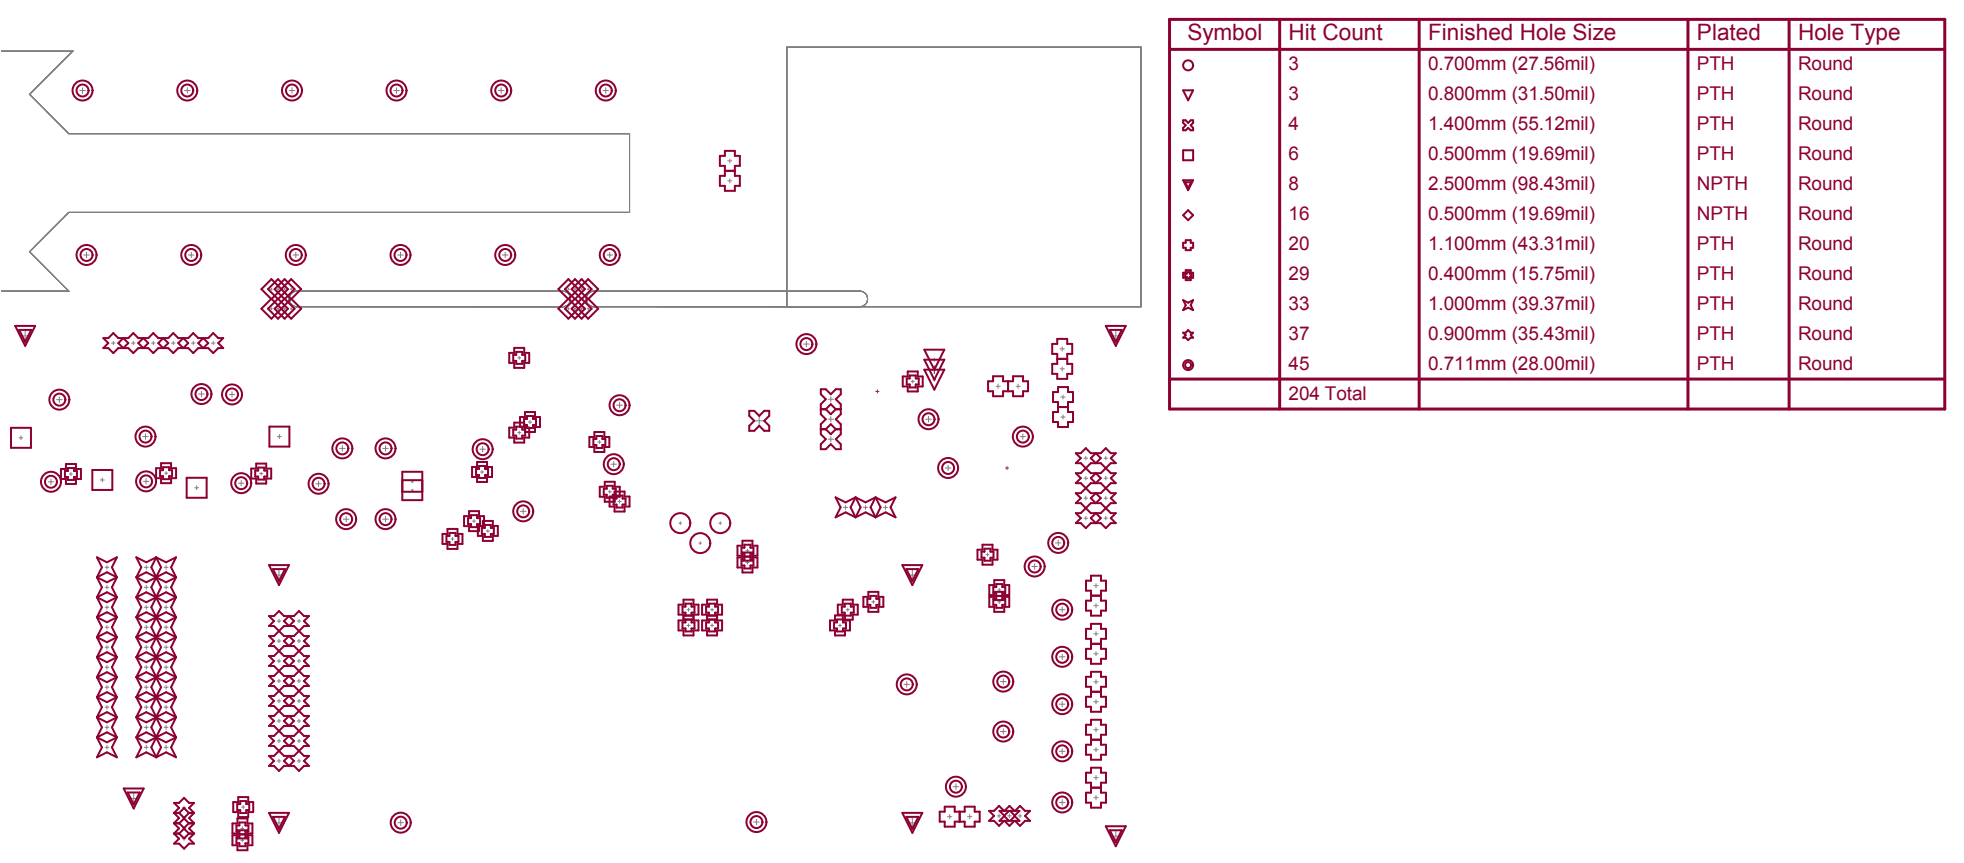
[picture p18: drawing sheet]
<svg xmlns="http://www.w3.org/2000/svg" width="831mm" height="365mm" viewBox="0 0 831 365" stroke-linecap="round" stroke-linejoin="round" font-family="sans-serif">
<defs><g id="words">
<g font-size="9.6" fill="#8d0034">
<text x="502.6" y="17.1">Symbol</text>
<text x="545.3" y="17.1">Hit Count</text>
<text x="604.4" y="17.1">Finished Hole Size</text>
<text x="718.1" y="17.1">Plated</text>
<text x="760.9" y="17.1">Hole Type</text>
</g>
<g font-size="8" fill="#8d0034">
<text x="545.3" y="29.8">3</text>
<text x="604.4" y="29.8">0.700mm (27.56mil)</text>
<text x="718.1" y="29.8">PTH</text>
<text x="760.9" y="29.8">Round</text>
<text x="545.3" y="42.4">3</text>
<text x="604.4" y="42.4">0.800mm (31.50mil)</text>
<text x="718.1" y="42.4">PTH</text>
<text x="760.9" y="42.4">Round</text>
<text x="545.3" y="55.1">4</text>
<text x="604.4" y="55.1">1.400mm (55.12mil)</text>
<text x="718.1" y="55.1">PTH</text>
<text x="760.9" y="55.1">Round</text>
<text x="545.3" y="67.8">6</text>
<text x="604.4" y="67.8">0.500mm (19.69mil)</text>
<text x="718.1" y="67.8">PTH</text>
<text x="760.9" y="67.8">Round</text>
<text x="545.3" y="80.5">8</text>
<text x="604.4" y="80.5">2.500mm (98.43mil)</text>
<text x="718.1" y="80.5">NPTH</text>
<text x="760.9" y="80.5">Round</text>
<text x="545.3" y="93.2">16</text>
<text x="604.4" y="93.2">0.500mm (19.69mil)</text>
<text x="718.1" y="93.2">NPTH</text>
<text x="760.9" y="93.2">Round</text>
<text x="545.3" y="105.8">20</text>
<text x="604.4" y="105.8">1.100mm (43.31mil)</text>
<text x="718.1" y="105.8">PTH</text>
<text x="760.9" y="105.8">Round</text>
<text x="545.3" y="118.5">29</text>
<text x="604.4" y="118.5">0.400mm (15.75mil)</text>
<text x="718.1" y="118.5">PTH</text>
<text x="760.9" y="118.5">Round</text>
<text x="545.3" y="131.2">33</text>
<text x="604.4" y="131.2">1.000mm (39.37mil)</text>
<text x="718.1" y="131.2">PTH</text>
<text x="760.9" y="131.2">Round</text>
<text x="545.3" y="143.9">37</text>
<text x="604.4" y="143.9">0.900mm (35.43mil)</text>
<text x="718.1" y="143.9">PTH</text>
<text x="760.9" y="143.9">Round</text>
<text x="545.3" y="156.6">45</text>
<text x="604.4" y="156.6">0.711mm (28.00mil)</text>
<text x="718.1" y="156.6">PTH</text>
<text x="760.9" y="156.6">Round</text>
<text x="545.3" y="169.3">204 Total</text>
</g>
</g></defs>
<g fill="none" stroke="#808080" stroke-width=".42">
<path d="M333 20h149.8v109.8h-149.8zM.4 21.6h30.4l-18.3 18.3 16.6 16.7h237.3v33.3h-237.3l-16.6 16.6 16.6 16.7h-28.7M33.7 38.3h2.4M34.9 37.1v2.4M78.1 38.3h2.3M79.2 37.1v2.4M122.4 38.3h2.3M123.6 37.1v2.4M166.6 38.3h2.4M167.8 37.1v2.4M210.9 38.3h2.4M212.1 37.1v2.4"/>
<path d="M255.2 38.3h2.3M256.3 37.1v2.4M307.9 76.5h1.8M307.9 68.1h1.8M308.9 67.2v1.8M308.9 75.7v1.7M35.4 107.9h2.4M36.6 106.7v2.4M79.8 107.9h2.3M80.9 106.7v2.4M124 107.9h2.4M125.2 106.7v2.4"/>
<path d="M168.3 107.9h2.4M169.5 106.7v2.4M212.6 107.9h2.4M213.8 106.7v2.4M256.9 107.9h2.3M258 106.7v2.4M114.4 122.3h.9M114.4 130.6h.9M114.9 121.9v.9M114.9 130.2v.8M117.2 122.3h.9M117.2 130.6h.9"/>
<path d="M117.6 121.9v.9M117.6 130.2v.8M120 122.3h.9M120 130.6h.9M120.4 121.9v.9M120.4 130.2v.8M122.8 122.3h.9M122.8 130.6h.9M123.2 121.9v.9M123.2 130.2v.8M123.3 124.1l2.4-1 112.4 .1a3.3 3.3 0 0 1 3.3 2.9 3.3 3.3 0 0 1-2.5 3.6l-113.2 .1a3.3 3.3 0 0 1-3.1-2.1 3.3 3.3 0 0 1 .7-3.6zM240.2 122.3h.8"/>
<path d="M240.2 130.6h.8M240.5 121.9v.9M240.5 130.2v.8M242.9 122.3h.8M242.9 130.6h.8M243.3 121.9v.9M243.3 130.2v.8M245.7 122.3h.8M245.7 130.6h.8M246.1 121.9v.9M246.1 130.2v.8M248.5 122.3h.8"/>
<path d="M248.5 130.6h.8M248.9 121.9v.9M248.9 130.2v.8M249 124.1l2.4-1 112.4 .1a3.3 3.3 0 0 1 3.4 3.3 3.3 3.3 0 0 1-3.4 3.4l-112.4-.1a3.3 3.3 0 0 1-3.1-2.1 3.3 3.3 0 0 1 .7-3.6zM8.5 142.1h4.3M10.7 140v4.2M47.2 145.2h1.5M48 144.4v1.4M55.7 145.2h1.5M56.4 144.4v1.4M64.1 145.2h1.5M64.9 144.4v1.4"/>
<path d="M72.6 145.2h1.5M73.3 144.4v1.4M81 145.2h1.5M81.8 144.4v1.4M89.5 145.2h1.5M90.2 144.4v1.4M219.1 151.4h1.3M219.7 150.7v1.4M340.1 145.6h2.3M341.3 144.4v2.4M394.7 156.4h1.4M394.7 152.2h1.4"/>
<path d="M395.4 151.5v1.4M395.4 155.7v1.4M395.4 160v1.3M448.6 156.1h1.9M448.6 147.6h1.9M449.5 146.8v1.7M449.5 155.2v1.8M470.1 142.1h4.1M472.2 140v4.2M23.9 169.1h2.4M25.1 167.9v2.4M84.1 166.7h2.3"/>
<path d="M85.3 165.5v2.4M97 166.9h2.4M98.2 165.7v2.4M223.6 178.6h1.4M224.3 177.9v1.3M261 171.5h2.4M262.2 170.3v2.3M319 178h4.7M321.3 175.8v4.6M350.5 177.4h2.3M350.5 168.9h2.3M351.6 167.8v2.3"/>
<path d="M351.6 176.3v2.3M385.6 161.4h1.3M386.3 160.8v1.3M391.8 177.4h2.3M392.9 176.2v2.4M394.7 160.6h1.4M421.5 163.4h1.8M422.4 162.5v1.9M430 163.4h1.8M430.8 162.5v1.9M448.9 168h1.9M448.9 176.4h1.9"/>
<path d="M449.9 167.1v1.7M449.9 175.5v1.8M8 185.2h1.6M8.9 184.4v1.7M30 199.9v1.3M60.4 184.7h2.4M61.6 183.5v2.4M70.3 199.5v1.4M110.5 199.7v1.3M117.4 184.7h1.6M118.2 183.9v1.7M143.7 189.7h2.4"/>
<path d="M144.9 188.5v2.4M162 189.7h2.3M163.1 188.5v2.4M203.1 190.1h2.3M203.3 199.7h1.4M204 199v1.4M204.3 188.9v2.3M219.1 183h1.3M219.7 182.4v1.3M253 187h1.3M253.6 186.3v1.4M258.5 196.4h2.4"/>
<path d="M259.7 195.2v2.4M350.5 185.8h2.3M351.6 184.7v2.3M400 198h2.4M401.2 196.8v2.4M431.7 184.7h2.3M432.9 183.5v2.4M458.7 193.9h1.6M459.5 193.1v1.5M467.2 193.9h1.5M468 193.1v1.5M20.4 203.8h2.4"/>
<path d="M21.6 202.6v2.4M29.3 200.5h1.3M42.5 203.1h1.6M43.3 202.2v1.6M60.6 203.7h2.4M61.8 202.5v2.3M69.6 200.2h1.4M82.4 206.4h1.7M83.2 205.5v1.7M100.9 204.4h2.4M102.1 203.2v2.4M109.9 200.4h1.3"/>
<path d="M133.6 204.7h2.4M134.8 203.5v2.4M145.3 219.6h2.4M146.5 218.5v2.3M162 219.6h2.3M163.1 218.5v2.3M174.1 203.8h.8M174.1 207.4h.8M174.5 203.4v.9M174.5 207v.8M200.6 219.8v1.4M220.2 216.3h2.4"/>
<path d="M221.4 215.2v2.3M257.4 208.1h1.3M258 207.4v1.3M261.6 212.2h1.3M262.2 211.5v1.4M357 214.7h1.7M357.8 213.9v1.6M365.5 214.7h1.6M366.3 213.9v1.6M373.9 214.7h1.7M374.8 213.9v1.6M458.7 202.3h1.6"/>
<path d="M458.7 210.8h1.6M458.7 219.2h1.6M459.5 201.5v1.6M459.5 210v1.5M459.5 218.5v1.5M467.2 202.3h1.5M467.2 210.8h1.5M467.2 219.2h1.5M468 201.5v1.6M468 210v1.5M468 218.5v1.5M45.2 239.3v1.6"/>
<path d="M61.9 239.3v1.6M70.3 239.3v1.6M190.8 228h1.4M191.5 227.3v1.4M199.9 220.5h1.4M205.8 224.6h1.3M206.5 224v1.3M287.3 221.3h1.2M287.9 220.7v1.2M295.8 229.8h1.1M296.4 229.2v1.2M304.2 221.3h1.2"/>
<path d="M304.8 220.7v1.2M315.6 238h1.4M315.6 233h1.4M316.3 232.3v1.4M316.3 237.3v1.4M417.2 234.7h1.4M417.9 234v1.3M436.7 239.7h2.3M437.9 238.5v2.4M446.6 229.7h2.4M447.8 228.5v2.4M44.5 248.5h1.6"/>
<path d="M44.5 240h1.6M44.5 256.9h1.6M45.2 247.7v1.6M45.2 256.2v1.6M61.1 248.5h1.7M61.1 240h1.7M61.1 256.9h1.7M61.9 247.7v1.6M61.9 256.2v1.6M69.4 248.5h1.7M69.4 240h1.7M69.4 256.9h1.7"/>
<path d="M70.3 247.7v1.6M70.3 256.2v1.6M116 243.3h4.2M118.1 241.2v4.2M290.7 257.9h1.3M291.4 257.3v1.3M300.7 257.9h1.3M301.3 257.3v1.3M358.1 257.9h1.3M358.8 257.3v1.3M368.9 254.6h1.4M369.6 254v1.3"/>
<path d="M384.1 243.3h4.1M386.1 241.2v4.2M422.2 249.7h1.4M422.2 254.6h1.4M422.9 249v1.3M422.9 254v1.3M448.3 257.9h2.4M449.5 256.8v2.3M462.9 256.2h1.8M462.9 247.8h1.8M463.8 246.9v1.8M463.8 255.4v1.8"/>
<path d="M44.5 265.4h1.6M44.5 273.8h1.6M45.2 264.6v1.6M45.2 273.1v1.6M61.1 265.4h1.7M61.1 273.8h1.7M61.9 264.6v1.6M61.9 273.1v1.6M69.4 265.4h1.7M69.4 273.8h1.7M70.3 264.6v1.6M70.3 273.1v1.6"/>
<path d="M117.3 262.8h1.5M117.3 279.7h1.5M117.3 271.2h1.5M118.1 262v1.5M118.1 270.5v1.5M118.1 278.9v1.5M125.8 262.8h1.5M125.8 279.7h1.5M125.8 271.2h1.5M126.5 262v1.5M126.5 270.5v1.5M126.5 278.9v1.5"/>
<path d="M290.7 264.6h1.3M291.4 263.9v1.4M300.7 264.6h1.3M301.3 263.9v1.4M354.8 264.6h1.3M355.5 263.9v1.4M448.3 277.9h2.4M449.5 276.7v2.4M462.9 276.6h1.8M462.9 268.2h1.8M463.8 267.2v1.8M463.8 275.7v1.8"/>
<path d="M44.5 299.2h1.6M44.5 290.7h1.6M44.5 282.3h1.6M45.2 281.5v1.6M45.2 290v1.6M45.2 298.4v1.6M61.1 299.2h1.7M61.1 290.7h1.7M61.1 282.3h1.7M61.9 281.5v1.6M61.9 290v1.6M61.9 298.4v1.6"/>
<path d="M69.4 299.2h1.7M69.4 290.7h1.7M69.4 282.3h1.7M70.3 281.5v1.6M70.3 290v1.6M70.3 298.4v1.6M117.3 296.6h1.5M117.3 288.1h1.5M118.1 287.4v1.5M118.1 295.8v1.5M125.8 296.6h1.5M125.8 288.1h1.5"/>
<path d="M126.5 287.4v1.5M126.5 295.8v1.5M382.5 289.6h2.4M383.7 288.4v2.3M423.4 288.4h2.4M424.6 287.2v2.4M448.3 297.9h2.4M449.5 296.7v2.4M462.9 296.9h1.8M462.9 288.5h1.8M463.8 287.5v1.9M463.8 296v1.8"/>
<path d="M44.5 316.2h1.6M44.5 307.7h1.6M45.2 306.9v1.7M45.2 315.3v1.7M61.1 316.2h1.7M61.1 307.7h1.7M61.9 306.9v1.7M61.9 315.3v1.7M69.4 316.2h1.7M69.4 307.7h1.7M70.3 306.9v1.7M70.3 315.3v1.7"/>
<path d="M117.3 313.5h1.5M117.3 305h1.5M118.1 304.3v1.5M118.1 312.7v1.5M125.8 313.5h1.5M125.8 305h1.5M126.5 304.3v1.5M126.5 312.7v1.5M423.4 309.5h2.4M424.6 308.3v2.4M448.3 317.9h2.4M449.5 316.7v2.4"/>
<path d="M462.9 317.2h1.8M462.9 308.7h1.8M463.8 307.8v1.9M463.8 316.3v1.8M54.6 337.8h4.1M56.6 335.7v4.2M117.3 321.9h1.5M118.1 321.2v1.5M125.8 321.9h1.5M126.5 321.2v1.5M403.3 332.8h2.4M404.5 331.7v2.3"/>
<path d="M448.3 339.5h2.4M449.5 338.3v2.4M462.9 337.5h1.8M462.9 329h1.8M463.8 328.1v1.9M463.8 336.6v1.8M77.1 350.5h1.6M77.1 341.8h1.6M77.1 346.1h1.6M77.1 354.8h1.6M77.9 341v1.6M77.9 345.4v1.5"/>
<path d="M77.9 349.8v1.5M77.9 354.1v1.5M101.9 355.5h1.3M101.9 350.5h1.3M102.3 341.5h1.2M102.6 349.8v1.4M102.6 354.8v1.4M102.9 340.8v1.3M116 348.1h4.2M118.1 346v4.3M168.4 348.1h2.4M169.6 346.9v2.3"/>
<path d="M318.9 347.8h2.4M320.1 346.6v2.4M384.1 348.1h4.1M386.1 346v4.3M401 345.5h1.8M401.9 344.6v1.8M409.4 345.5h1.9M410.4 344.6v1.8M422 345.2h1.6M422.8 344.4v1.5M426.4 345.2h1.6M427.2 344.4v1.5"/>
<path d="M430.9 345.2h1.5M431.7 344.4v1.5M470.1 353.8h4.1M472.2 351.7v4.2"/>
</g>
<path d="M393.8 156.4h3.3M395.4 154.8v3.3" fill="none" stroke="#008000" stroke-width=".42"/>
<path d="M370.6 165.6h1.4M371.3 164.9v1.4M425.5 198h1.4M426.2 197.4v1.3" fill="none" stroke="#800080" stroke-width=".42"/>
<g fill="none" stroke="#8d0034" stroke-width=".85">
<path d="M500.7 38.2h4.2l-2.1 4.2zM500.7 50.9h1.1l1 1.1 1.1-1.1h1v1.1l-1 1 1 1.1v1h-1l-1.1-1-1 1h-1.1v-1l1.1-1.1-1.1-1zM304.6 65.9h2.2v-2.1h4.2v2.1h2.1v4.3h-2.1v4.2h2.1v4.2h-2.1v2.1h-4.2v-2.1h-2.2v-4.2h2.2v-4.2h-2.2zM306.8 72.3h4.2M500.7 63.6h4.2v4.2h-4.2zM500.7 76.3h4.2l-2.1 4.2zM501.5 77.1h2.6l-1.3 2.5zM500.7 91.1l2.1-2.2 2.1 2.2-2.1 2.1zM500.7 102.7h1.1v-1.1h2.1v1.1h1v2.1h-1v1h-2.1v-1h-1.1zM500.7 115.4h1.1v-1.1h2.1v1.1h1v2.1h-1v1h-2.1v-1h-1.1zM501.5 115.8h.7v-.7h1.3v.7h.6v1.3h-.6v.6h-1.3v-.6h-.7zM6.4 137.9h8.5l-4.2 8.4z"/>
<path d="M8.1 139.6h5.1l-2.5 5.1zM110.6 122.3l4.3-4.2 4.2 4.2-4.2 4.3zM110.6 130.6l4.3-4.2 4.2 4.2-4.2 4.2zM113.4 130.6l4.2-4.2 4.3 4.2-4.3 4.2zM113.4 122.3l4.2-4.2 4.3 4.2-4.3 4.3zM116.2 130.6l4.2-4.2 4.3 4.2-4.3 4.2zM116.2 122.3l4.2-4.2 4.3 4.2-4.3 4.3zM119 130.6l4.2-4.2 4.3 4.2-4.3 4.2zM119 122.3l4.2-4.2 4.3 4.2-4.3 4.3zM236.3 122.3l4.2-4.2 4.3 4.2-4.3 4.3zM239.1 130.6l4.2-4.2 4.3 4.2-4.3 4.2zM239.1 122.3l4.2-4.2 4.3 4.2-4.3 4.3z"/>
<path d="M241.9 130.6l4.2-4.2 4.2 4.2-4.2 4.2zM241.9 122.3l4.2-4.2 4.2 4.2-4.2 4.3zM244.7 130.6l4.2-4.2 4.2 4.2-4.2 4.2-8.4-8.4-4.2 4.2 4.2 4.2 4.3-4.2M244.7 122.3l4.2-4.2 4.2 4.2-4.2 4.3zM468 137.9h8.4l-4.2 8.4zM469.7 139.6h5l-2.5 5.1zM500.7 127l2.1 1.1 2.1-1.1-1 2.1 1 2.1-2.1-1-2.1 1 1.1-2.1zM43.7 143h2.1l2.2-2.1 2.1 2.1h4.2l2.1-2.1 2.1 2.1h4.3l2.1-2.1 2.1 2.1h4.2l2.1-2.1 2.1 2.1h4.3l2.1-2.1 2.1 2.1h4.2l2.1-2.1 2.2 2.1h2.1l-2.1 2.2 2.1 2.1h-2.1l-2.2 2.1-2.1-2.1h-4.2l-2.1 2.1-2.1-2.1h-4.3l-2.1 2.1-2.1-2.1h-4.2l-2.1 2.1-2.1-2.1h-4.3l-2.1 2.1-2.1-2.1h-4.2l-2.1 2.1-2.2-2.1h-2.1l2.1-2.1zM50.1 145.2l2.1-2.2 2.1 2.2-2.1 2.1zM58.5 145.2l2.1-2.2 2.2 2.2-2.2 2.1zM67 145.2l2.1-2.2 2.1 2.2-2.1 2.1zM75.4 145.2l2.2-2.2 2.1 2.2-2.1 2.1z"/>
<path d="M83.9 145.2l2.1-2.2 2.1 2.2-2.1 2.1zM215.5 149.3h2.1v-2.1h4.2v2.1h2.2v4.2h-2.2v2.1h-4.2v-2.1h-2.1zM217.2 150.1h1.3v-1.2h2.5v1.2h1.3v2.6h-1.3v1.3h-2.5v-1.3h-1.3zM382 159.3h2.1v-2.1h4.3v2.1h2.1v4.2h-2.1v2.1h-4.3v-2.1h-2.1zM391.2 152.2h8.4l-4.2 8.4zM391.2 156.4h8.4l-4.2 8.5zM391.2 147.9h8.4l-4.2 8.5zM445.3 145.5h2.1v-2.1h4.2v2.1h2.2v4.2h-2.2v4.3h2.2v4.2h-2.2v2.1h-4.2v-2.1h-2.1v-4.2h2.1v-4.3h-2.1zM447.4 151.8h4.2M500.7 140.8h1.1l1-1.1 1.1 1.1h1l-1 1 1 1.1h-1l-1.1 1-1-1h-1.1l1.1-1.1zM220.1 176.4h2.1v-2.1h4.2v2.1h2.1v4.3h-2.1v2.1h-4.2v-2.1h-2.1zM221.8 177.3h1.2v-1.3h2.6v1.3h1.2v2.5h-1.2v1.3h-2.6v-1.3h-1.2z"/>
<path d="M317.1 173.8h2.1l2.1 2.1 2.1-2.1h2.1v2.1l-2.1 2.1 2.1 2.2v2.1h-2.1l-2.1-2.1-2.1 2.1h-2.1v-2.1l2.1-2.2-2.1-2.1zM347.4 164.7h2.1l2.1 2.1 2.1-2.1h2.1v2.1l-2.1 2.1 2.1 2.1v4.3l-2.1 2.1 2.1 2.1v4.2l-2.1 2.1 2.1 2.1v2.2h-2.1l-2.1-2.2-2.1 2.2h-2.1v-2.2l2.1-2.1-2.1-2.1v-4.2l2.1-2.1-2.1-2.1v-4.3l2.1-2.1-2.1-2.1zM347.4 173.1h2.1M349.5 173.1l2.1 2.2 2.1-2.2M349.5 173.1l2.1-2.1 2.1 2.1M353.7 173.1h2.1M383.7 160.1h1.3v-1.2h2.5v1.2h1.3v2.6h-1.3v1.2h-2.5v-1.2h-1.3zM418.1 161.3h2.2v-2.1h4.2v2.1h4.2v-2.1h4.2v2.1h2.2v4.2h-2.2v2.1h-4.2v-2.1h-4.2v2.1h-4.2v-2.1h-2.2zM426.6 161.3v4.2M445.6 165.9h2.1v-2.1h4.3v2.1h2.1v4.2h-2.1v4.2h2.1v4.3h-2.1v2.1h-4.3v-2.1h-2.1v-4.3h2.1v-4.2h-2.1zM447.7 172.2h4.3M4.7 181h8.4v8.5h-8.4z"/>
<path d="M25.8 198.4h2.1v-2.1h4.2v2.1h2.2v4.2h-2.2v2.2h-4.2v-2.2h-2.1zM27.5 199.3h1.3v-1.3h2.5v1.3h1.3v2.5h-1.3v1.3h-2.5v-1.3h-1.3zM39.1 198.8h8.4v8.5h-8.4zM66.1 198.1h2.1v-2.1h4.2v2.1h2.1v4.2h-2.1v2.1h-4.2v-2.1h-2.1zM67.7 198.9h1.3v-1.2h2.6v1.2h1.2v2.6h-1.2v1.2h-2.6v-1.2h-1.3zM106.3 198.3h2.1v-2.2h4.3v2.2h2.1v4.2h-2.1v2.1h-4.3v-2.1h-2.1zM108 199.1h1.3v-1.3h2.5v1.3h1.3v2.5h-1.3v1.3h-2.5v-1.3h-1.3zM114 180.5h8.5v8.5h-8.5zM170.3 199.6h8.4v12h-8.4zM199.8 197.6h2.1v-2.1h4.2v2.1h2.1v4.2h-2.1v2.1h-4.2v-2.1h-2.1zM201.5 198.4h1.2v-1.2h2.6v1.2h1.2v2.6h-1.2v1.2h-2.6v-1.2h-1.2zM215.5 180.9h2.1v-2.1h4.2v2.1h2.2v4.2h-2.2v2.2h-4.2v-2.2h-2.1z"/>
<path d="M217.2 181.8h1.3v-1.3h2.5v1.3h1.3v2.5h-1.3v1.3h-2.5v-1.3h-1.3zM249.4 184.9h2.1v-2.1h4.3v2.1h2.1v4.2h-2.1v2.1h-4.3v-2.1h-2.1zM251.1 185.7h1.3v-1.2h2.5v1.2h1.3v2.6h-1.3v1.2h-2.5v-1.2h-1.3zM347.4 181.6h2.1M349.5 181.6l2.1 2.1 2.1-2.1M349.5 181.6l2.1-2.1 2.1 2.1M353.7 181.6h2.1M455.3 191.7h2.1l2.1-2.1 2.1 2.1h4.2l2.2-2.1 2.1 2.1h2.1l-2.1 2.2 2.1 2.1h-2.1l-4.3 4.2h-4.2l-4.2-4.2h-2.1l2.1-2.1zM461.6 193.9l2.1-2.2 2.1 2.2-2.1 2.1zM79 202.1h8.5v8.5h-8.5zM170.3 208.1h8.4M170.3 203.2h8.4"/>
<path d="M196.4 218.4h2.1v-2.1h4.2v2.1h2.1v4.2h-2.1v2.1h-4.2v-2.1h-2.1zM198.1 219.2h1.2v-1.2h2.6v1.2h1.3v2.6h-1.3v1.2h-2.6v-1.2h-1.2zM253.8 205.9h2.1v-2.1h4.3v2.1h2.1v4.3h-2.1v2.1h-4.3v-2.1h-2.1zM255.5 206.8h1.3v-1.3h2.5v1.3h1.3v2.5h-1.3v1.3h-2.5v-1.3h-1.3zM258 210.1h2.1v-2.1h4.2v2.1h2.1v4.2h-2.1v2.1h-4.2v-2.1h-2.1zM259.6 210.9h1.3v-1.2h2.6v1.2h1.2v2.6h-1.2v1.2h-2.6v-1.2h-1.3zM362.1 210.4l-4.3 2.1-4.2-2.1 2.1 4.3-2.1 4.2 4.2-2.1 4.3 2.1M362.1 218.9l4.2-2.1 4.2 2.1M362.1 210.4l-2.1 4.3 2.1 4.2M362.1 210.4l4.2 2.1 4.2-2.1M362.1 210.4l2.1 4.3-2.1 4.2M370.5 210.4l2.1 4.3-2.1 4.2"/>
<path d="M370.5 210.4l4.3 2.1 4.2-2.1-2.1 4.3 2.1 4.2-4.2-2.1-4.3 2.1M370.5 210.4l-2.1 4.3 2.1 4.2M455.3 208.7h2.1l4.2-4.3h4.2l4.3 4.3h2.1l-2.1 2.1 2.1 2.1h-2.1l-4.3 4.2h-4.2l-4.2-4.2h-2.1l2.1-2.1zM455.3 217.1h2.1l4.2-4.2h4.2l4.3 4.2h2.1l-2.1 2.1 2.1 2.1h-2.1l-2.1 2.1-2.2-2.1h-4.2l-2.1 2.1-2.1-2.1h-2.1l2.1-2.1zM455.3 200.2h2.1l4.2-4.2h4.2l4.3 4.2h2.1l-2.1 2.1 2.1 2.1h-2.1l-4.3 4.3h-4.2l-4.2-4.3h-2.1l2.1-2.1zM461.6 219.2l2.1-2.1 2.1 2.1-2.1 2.1zM461.6 210.8l2.1-2.1 2.1 2.1-2.1 2.1zM461.6 202.3l2.1-2.1 2.1 2.1-2.1 2.1zM113.8 239.1h8.5l-4.2 8.4zM187.3 225.9h2.1v-2.1h4.2v2.1h2.1v4.2h-2.1v2.1h-4.2v-2.1h-2.1zM188.9 226.7h1.3v-1.2h2.5v1.2h1.3v2.6h-1.3v1.2h-2.5v-1.2h-1.3zM202.2 222.5h2.1v-2.1h4.3v2.1h2.1v4.2h-2.1v2.2h-4.3v-2.2h-2.1z"/>
<path d="M203.9 223.4h1.3v-1.3h2.5v1.3h1.3v2.5h-1.3v1.3h-2.5v-1.3h-1.3zM313.8 231.7h1.2v-1.2h2.6v1.2h1.3v2.6h-1.3v2.4h1.3v2.6h-1.3v1.2h-2.6v-1.2h-1.2v-2.6h1.2v-2.4h-1.2zM314.2 235.1h-2.1v-4.2h2.1v-2.1h4.2v2.1h2.1v4.2h-2.1M314.2 233.8h4.2v3.4h-4.2zM314.2 235.9h-2.1v4.2h2.1v2.1h4.2v-2.1h2.1v-4.2h-2.1M315 235.5h2.6M381.9 239.1h8.4l-4.2 8.4zM413.7 232.6h2.1v-2.1h4.2v2.1h2.1v4.2h-2.1v2.1h-4.2v-2.1h-2.1zM415.4 233.4h1.2v-1.2h2.6v1.2h1.2v2.6h-1.2v1.2h-2.6v-1.2h-1.2zM41 244.2l2.1-4.2-2.1-4.2 4.2 2.1 4.3-2.1-2.1 4.2 2.1 4.2M41 244.2l4.2-2.1 4.3 2.1M41 252.7l2.1 4.2-2.1 4.3"/>
<path d="M41 244.2l2.1 4.3-2.1 4.2M41 244.2l4.2 2.2 4.3-2.2M41 252.7l4.2-2.1 4.3 2.1M41 252.7l4.2 2.1 4.3-2.1M49.5 244.2l-2.1 4.3 2.1 4.2M49.5 252.7l-2.1 4.2 2.1 4.3M57.7 244.2l2.1 4.3-2.1 4.2M57.7 244.2l4.2 2.2 8.4-4.3 4.2 2.1M57.7 244.2l4.2-2.1 8.4 4.3 4.2-2.2M57.7 252.7l4.2 2.1 8.4-4.2 4.2 2.1M57.7 244.2l2.1-4.2-2.1-4.2 4.2 2.1 4.2-2.1-2.1 4.2 2.1 4.2M57.7 252.7l2.1 4.2-2.1 4.3"/>
<path d="M57.7 252.7l4.2-2.1 4.2 2.1M66.1 252.7l2.1 4.2-2.1 4.3 4.2-2.2 4.2 2.2M66.1 244.2l2.1 4.3-2.1 4.2M66.1 252.7l4.2 2.1 4.2-2.1M66.1 252.7l-2.1 4.2 4.2 8.5-2.1 4.2 2.1 4.2-2.1 4.3M74.5 244.2l-2.1-4.2 2.1-4.2-4.2 2.1-4.2-2.1 2.1 4.2-4.2 8.5 2.1 4.2M74.5 244.2l-2.1 4.3 2.1 4.2M74.5 252.7l-2.1 4.2 2.1 4.3M115.5 240.8h5.1l-2.5 5zM287.1 255.8h2.2v-2.1h4.2v2.1h2.1v4.3h-2.1v2.4h2.1v4.2h-2.1v2.1h-4.2v-2.1h-2.2v-4.2h2.2v-2.4h-2.2zM288.8 256.7h1.3v-1.3h2.5v1.3h1.3v2.5h-1.3v1.3h-2.5v-1.3h-1.3zM297.1 255.8h2.1v-2.1h4.3v2.1h2.1v4.3h-2.1v2.4h2.1v4.2h-2.1v2.1h-4.3v-2.1h-2.1v-4.2h2.1v-2.4h-2.1z"/>
<path d="M298.8 256.7h1.3v-1.3h2.5v1.3h1.3v2.5h-1.3v1.3h-2.5v-1.3h-1.3zM354.5 255.8h2.2v-2.1h4.2v2.1h2.1v4.3h-2.1v2.1h-4.2v-2.1h-2.2zM356.2 256.7h1.3v-1.3h2.5v1.3h1.3v2.5h-1.3v1.3h-2.5v-1.3h-1.3zM365.4 252.5h2.1v-2.1h4.2v2.1h2.1v4.3h-2.1v2.1h-4.2v-2.1h-2.1zM367.1 253.4h1.2v-1.3h2.6v1.3h1.2v2.5h-1.2v1.3h-2.6v-1.3h-1.2zM383.6 240.8h5l-2.5 5zM420.3 248.4h1.3v-1.3h2.5v1.3h1.3v2.5h-1.3v2.5h1.3v2.5h-1.3v1.3h-2.5v-1.3h-1.3v-2.5h1.3v-2.5h-1.3zM420.8 252.5h-2.1v4.3h2.1v2.1h4.2v-2.1h2.1v-4.3h-2.1M420.8 251.8h-2.1v-4.3h2.1v-2.1h4.2v2.1h2.1v4.3h-2.1M420.8 250.4h4.2v3.5h-4.2zM421.6 252.1h2.5M421.6 252.2h2.5"/>
<path d="M459.6 245.7h2.1v-2.1h4.2v2.1h2.1v4.2h-2.1v4.2h2.1v4.3h-2.1v2.1h-4.2v-2.1h-2.1v-4.3h2.1v-4.2h-2.1zM461.7 252h4.2M41 269.6l2.1 4.2-2.1 4.3M41 261.2l2.1 4.2-2.1 4.2M41 278.1l4.2-2.2 4.3 2.2M41 269.6l4.2 2.1 4.3-2.1M41 269.6l4.2-2.1 4.3 2.1M41 261.2l4.2 2.1 4.3-2.1M41 278.1l2.1 4.2-2.1 4.2M41 278.1l4.2 2.1 4.3-2.1M41 261.2l4.2-2.2 4.3 2.2M49.5 269.6l-2.1 4.2 2.1 4.3"/>
<path d="M49.5 261.2l-2.1 4.2 2.1 4.2M49.5 278.1l-2.1 4.2 2.1 4.2M57.7 278.1l2.1 4.2-2.1 4.2M57.7 269.6l4.2-2.1 8.4 4.2 4.2-2.1M57.7 269.6l4.2 2.1 8.4-4.2 4.2 2.1M57.7 261.2l4.2-2.2 8.4 4.3 4.2-2.1M57.7 269.6l2.1 4.2-2.1 4.3M57.7 278.1l4.2-2.2 8.4 4.3 4.2-2.1M57.7 261.2l4.2 2.1 4.2-2.1-2.1 4.2 2.1 4.2-2.1 4.2 2.1 4.3M57.7 261.2l2.1 4.2-2.1 4.2M57.7 278.1l4.2 2.1 4.2-2.1M66.1 278.1l4.2-2.2 4.2 2.2"/>
<path d="M66.1 278.1l2.1 4.2-2.1 4.2M66.1 278.1l-2.1 4.2 4.2 8.4-4.2 8.5 2.1 4.2-4.2-2.1-4.2 2.1 2.1-4.2-2.1-4.2M74.5 261.2l-2.1 4.2 2.1 4.2M74.5 269.6l-2.1 4.2 2.1 4.3M74.5 278.1l-2.1 4.2 2.1 4.2M113.8 277.6h2.2l4.2-4.3h4.2l4.2 4.3h2.2l-2.2 2.1 2.2 2.1h-2.2l-4.2 4.2h-4.2l-4.2-4.2h-2.2l2.2-2.1zM113.8 269.1h2.2l4.2-4.2h4.2l4.2 4.2h2.2l-2.2 2.1 2.2 2.1h-2.2l-4.2 4.3h-4.2l-4.2-4.3h-2.2l2.2-2.1zM113.8 260.6h2.2l2.1-2.1 2.1 2.1h4.2l2.1-2.1 2.1 2.1h2.2l-2.2 2.2 2.2 2.1h-2.2l-4.2 4.2h-4.2l-4.2-4.2h-2.2l2.2-2.1zM120.2 279.7l2.1-2.1 2.1 2.1-2.1 2.1zM120.2 271.2l2.1-2.1 2.1 2.1-2.1 2.1zM120.2 262.8l2.1-2.2 2.1 2.2-2.1 2.1zM288.8 263.3h1.3v-1.2h2.5v1.2h1.3v2.6h-1.3v1.3h-2.5v-1.3h-1.3z"/>
<path d="M289.3 262.2h4.2M289.3 260.4h4.2M298.8 263.3h1.3v-1.2h2.5v1.2h1.3v2.6h-1.3v1.3h-2.5v-1.3h-1.3zM299.2 262.2h4.3M299.2 260.4h4.3M351.2 262.5h2.2v-2.1h4.2v2.1h2.1v4.2h-2.1v2.1h-4.2v-2.1h-2.2zM352.9 263.3h1.3v-1.2h2.5v1.2h1.3v2.6h-1.3v1.3h-2.5v-1.3h-1.3zM459.6 266.1h2.1v-2.2h4.2v2.2h2.1v4.2h-2.1v4.2h2.1v4.2h-2.1v2.1h-4.2v-2.1h-2.1v-4.2h2.1v-4.2h-2.1zM461.7 272.4h4.2M41 295l2.1 4.2-2.1 4.2 4.2-2.1 4.3 2.1-2.1-4.2 2.1-4.2M41 295l4.2 2.1 4.3-2.1M41 286.5l2.1 4.2-2.1 4.3"/>
<path d="M41 286.5l4.2-2.1 4.3 2.1M41 286.5l4.2 2.1 4.3-2.1M41 295l4.2-2.1 4.3 2.1M49.5 286.5l-2.1 4.2 2.1 4.3M57.7 295l4.2-2.1 8.4 4.2 4.2-2.1M57.7 286.5l4.2 2.1 8.4-4.2 4.2 2.1M57.7 286.5l4.2-2.1 8.4 4.2 4.2-2.1M57.7 286.5l2.1 4.2-2.1 4.3M66.1 295l4.2-2.1 4.2 2.1-2.1 4.2 2.1 4.2-4.2-2.1-4.2 2.1 2.1-4.2zM66.1 286.5l-2.1 4.2 2.1 4.3-4.2 2.1-4.2-2.1M74.5 286.5l-2.1 4.2 2.1 4.3M113.8 294.5h2.2l4.2-4.3h4.2l4.2 4.3h2.2l-2.2 2.1 2.2 2.1h-2.2l-4.2 4.2h-4.2l-4.2-4.2h-2.2l2.2-2.1z"/>
<path d="M113.8 286h2.2l4.2-4.2h4.2l4.2 4.2h2.2l-2.2 2.1 2.2 2.1h-2.2l-4.2 4.3h-4.2l-4.2-4.3h-2.2l2.2-2.1zM120.2 288.1l2.1-2.1 2.1 2.1-2.1 2.1zM120.2 296.6l2.1-2.1 2.1 2.1-2.1 2.1zM459.6 286.3h2.1v-2.1h4.2v2.1h2.1v4.3h-2.1v4.2h2.1v4.2h-2.1v2.1h-4.2v-2.1h-2.1v-4.2h2.1v-4.2h-2.1zM461.7 292.7h4.2M41 312l2.1-4.3-2.1-4.2 4.2 2.1 4.3-2.1-2.1 4.2 2.1 4.3M41 312l4.2-2.2 4.3 2.2M41 312l2.1 4.2-2.1 4.2 4.2-2.1 4.3 2.1-2.1-4.2 2.1-4.2M41 312l4.2 2.1 4.3-2.1M57.7 312l4.2-2.2 8.4 4.3 4.2-2.1M57.7 312l2.1-4.3-2.1-4.2 4.2 2.1 4.2-2.1-2.1 4.2 2.1 4.3M57.7 312l2.1 4.2-2.1 4.2 4.2-2.1 4.2 2.1-2.1-4.2 2.1-4.2"/>
<path d="M57.7 312l4.2 2.1 4.2-2.1M66.1 312l2.1-4.3-2.1-4.2 4.2 2.1 4.2-2.1-2.1 4.2 2.1 4.3M66.1 312l4.2-2.2 4.2 2.2M66.1 312l2.1 4.2-2.1 4.2 4.2-2.1 4.2 2.1-2.1-4.2 2.1-4.2M113.8 319.8h2.2l4.2-4.2h4.2l4.2 4.2h2.2l-2.2 2.1 2.2 2.2h-2.2l-2.1 2.1-2.1-2.1h-4.2l-2.1 2.1-2.1-2.1h-2.2l2.2-2.2zM113.8 311.4h2.2l4.2-4.3h4.2l4.2 4.3h2.2l-2.2 2.1 2.2 2.1h-2.2l-4.2 4.2h-4.2l-4.2-4.2h-2.2l2.2-2.1zM113.8 302.9h2.2l4.2-4.2h4.2l4.2 4.2h2.2l-2.2 2.1 2.2 2.1h-2.2l-4.2 4.3h-4.2l-4.2-4.3h-2.2l2.2-2.1zM120.2 313.5l2.1-2.1 2.1 2.1-2.1 2.1zM120.2 305l2.1-2.1 2.1 2.1-2.1 2.1zM459.6 306.6h2.1v-2.1h4.2v2.1h2.1v4.3h-2.1v4.2h2.1v4.2h-2.1v2.1h-4.2v-2.1h-2.1v-4.2h2.1v-4.2h-2.1zM461.7 313h4.2M52.4 333.6h8.4l-4.2 8.5z"/>
<path d="M54 335.3h5.1l-2.5 5.1zM73.7 339.7h2.1l2.1-2.1 2.1 2.1h2.1l-2.1 2.1 2.1 2.1h-2.1l-2.1 2.1-2.1-2.1h-2.1l2.1-2.1zM98.7 339.4h2.1v-2.2h4.2v2.2h2.2v4.2h-2.2v2.1h-4.2v-2.1h-2.1zM120.2 321.9l2.1-2.1 2.1 2.1-2.1 2.2zM459.6 326.9h2.1v-2.1h4.2v2.1h2.1v4.3h-2.1v4.2h2.1v4.2h-2.1v2.1h-4.2v-2.1h-2.1v-4.2h2.1v-4.2h-2.1zM461.7 333.3h4.2M73.7 352.7h2.1l2.1-2.1 2.1 2.1h2.1l-2.1 2.1 2.1 2.1h-2.1l-2.1 2.2-2.1-2.2h-2.1l2.1-2.1zM73.7 348.4h2.1l2.1-2.1 2.1 2.1h2.1l-2.1 2.1 2.1 2.1h-2.1l-2.1 2.1-2.1-2.1h-2.1l2.1-2.1zM73.7 344h2.1l2.1-2.1 2.1 2.1h2.1l-2.1 2.1 2.1 2.1h-2.1l-2.1 2.1-2.1-2.1h-2.1l2.1-2.1zM100.1 349.2h1.2v-1.2h2.6v1.2h1.2v2.6h-1.2v2.4h1.2v2.6h-1.2v1.2h-2.6v-1.2h-1.2v-2.6h1.2v-2.4h-1.2zM100.4 340.2h1.3v-1.3h2.5v1.3h1.3v2.5h-1.3v1.3h-2.5v-1.3h-1.3zM100.5 352.6h-2.1v-4.2h2.1v-2.1h4.2v2.1h2.1v4.2h-2.1"/>
<path d="M100.5 351.3h4.2v3.4h-4.2zM100.5 353.4h-2.1v4.2h2.1v2.1h4.2v-2.1h2.1v-4.2h-2.1M101.3 353h2.6M113.8 343.9h8.5l-4.2 8.5zM115.5 345.6h5.1l-2.5 5.1zM381.9 343.9h8.4l-4.2 8.5zM383.6 345.6h5l-2.5 5.1zM397.7 343.4h2.1v-2.1h4.2v2.1h4.2v-2.1h4.3v2.1h2.1v4.2h-2.1v2.2h-4.3v-2.2h-4.2v2.2h-4.2v-2.2h-2.1zM406.1 343.4v4.2M423 343.1h4l-2.1 2.1 2.1 2.1h-4l2.1-2.1zM424.9 343.1l-2.1-2.1-2.1 2.1h-2.1l2.1 2.1-2.1 2.1h2.1l2.1 2.1 2.1-2.1M425.1 343.1l2.1-2.1 2.1 2.1"/>
<path d="M425.1 347.3l2.1 2.1 2.1-2.1M427.4 343.1h4l-2.1 2.1 2.1 2.1h-4l2.2-2.1zM429.6 343.1l2.1-2.1 2.1 2.1h2.1l-2.1 2.1 2.1 2.1h-2.1l-2.1 2.1-2.1-2.1M468 349.6h8.4l-4.2 8.4zM469.7 351.3h5l-2.5 5z"/>
<circle cx="34.9" cy="38.3" r="2.54"/>
<circle cx="34.9" cy="38.3" r="4.2"/>
<circle cx="79.2" cy="38.3" r="2.54"/>
<circle cx="79.2" cy="38.3" r="4.2"/>
<circle cx="123.6" cy="38.3" r="2.54"/>
<circle cx="123.6" cy="38.3" r="4.2"/>
<circle cx="167.8" cy="38.3" r="2.54"/>
<circle cx="167.8" cy="38.3" r="4.2"/>
<circle cx="212.1" cy="38.3" r="2.54"/>
<circle cx="212.1" cy="38.3" r="4.2"/>
<circle cx="256.4" cy="38.3" r="2.54"/>
<circle cx="256.4" cy="38.3" r="4.2"/>
<circle cx="502.8" cy="27.6" r="2.11"/>
<circle cx="36.6" cy="107.9" r="2.54"/>
<circle cx="36.6" cy="107.9" r="4.2"/>
<circle cx="80.9" cy="107.9" r="2.54"/>
<circle cx="80.9" cy="107.9" r="4.2"/>
<circle cx="125.2" cy="107.9" r="2.54"/>
<circle cx="125.2" cy="107.9" r="4.2"/>
<circle cx="169.5" cy="107.9" r="2.54"/>
<circle cx="169.5" cy="107.9" r="4.2"/>
<circle cx="213.8" cy="107.9" r="2.54"/>
<circle cx="213.8" cy="107.9" r="4.2"/>
<circle cx="258" cy="107.9" r="2.54"/>
<circle cx="258" cy="107.9" r="4.2"/>
<circle cx="341.3" cy="145.6" r="2.54"/>
<circle cx="341.3" cy="145.6" r="4.2"/>
<circle cx="502.8" cy="154.5" r="1.27"/>
<circle cx="502.8" cy="154.5" r="2.11"/>
<circle cx="25.1" cy="169.1" r="2.54"/>
<circle cx="25.1" cy="169.1" r="4.2"/>
<circle cx="85.3" cy="166.7" r="2.54"/>
<circle cx="85.3" cy="166.7" r="4.2"/>
<circle cx="98.2" cy="166.9" r="2.54"/>
<circle cx="98.2" cy="166.9" r="4.2"/>
<circle cx="262.2" cy="171.5" r="2.54"/>
<circle cx="262.2" cy="171.5" r="4.2"/>
<circle cx="392.9" cy="177.4" r="2.54"/>
<circle cx="392.9" cy="177.4" r="4.2"/>
<circle cx="61.6" cy="184.7" r="2.54"/>
<circle cx="61.6" cy="184.7" r="4.2"/>
<circle cx="144.9" cy="189.7" r="2.54"/>
<circle cx="144.9" cy="189.7" r="4.2"/>
<circle cx="163.1" cy="189.7" r="2.54"/>
<circle cx="163.1" cy="189.7" r="4.2"/>
<circle cx="204.3" cy="190.1" r="2.54"/>
<circle cx="204.3" cy="190.1" r="4.2"/>
<circle cx="259.7" cy="196.4" r="2.54"/>
<circle cx="259.7" cy="196.4" r="4.2"/>
<circle cx="401.2" cy="198" r="2.54"/>
<circle cx="401.2" cy="198" r="4.2"/>
<circle cx="432.9" cy="184.7" r="2.54"/>
<circle cx="432.9" cy="184.7" r="4.2"/>
<circle cx="21.6" cy="203.8" r="2.54"/>
<circle cx="21.6" cy="203.8" r="4.2"/>
<circle cx="61.8" cy="203.7" r="2.54"/>
<circle cx="61.8" cy="203.7" r="4.2"/>
<circle cx="102.1" cy="204.4" r="2.54"/>
<circle cx="102.1" cy="204.4" r="4.2"/>
<circle cx="134.8" cy="204.7" r="2.54"/>
<circle cx="134.8" cy="204.7" r="4.2"/>
<circle cx="146.5" cy="219.6" r="2.54"/>
<circle cx="146.5" cy="219.6" r="4.2"/>
<circle cx="163.1" cy="219.6" r="2.54"/>
<circle cx="163.1" cy="219.6" r="4.2"/>
<circle cx="221.4" cy="216.3" r="2.54"/>
<circle cx="221.4" cy="216.3" r="4.2"/>
<circle cx="287.9" cy="221.3" r="4.2"/>
<circle cx="296.4" cy="229.8" r="4.2"/>
<circle cx="304.8" cy="221.3" r="4.2"/>
<circle cx="437.9" cy="239.7" r="2.54"/>
<circle cx="437.9" cy="239.7" r="4.2"/>
<circle cx="447.8" cy="229.7" r="2.54"/>
<circle cx="447.8" cy="229.7" r="4.2"/>
<circle cx="449.5" cy="257.9" r="2.54"/>
<circle cx="449.5" cy="257.9" r="4.2"/>
<circle cx="449.5" cy="277.9" r="2.54"/>
<circle cx="449.5" cy="277.9" r="4.2"/>
<circle cx="383.7" cy="289.6" r="2.54"/>
<circle cx="383.7" cy="289.6" r="4.2"/>
<circle cx="424.6" cy="288.4" r="2.54"/>
<circle cx="424.6" cy="288.4" r="4.2"/>
<circle cx="449.5" cy="297.9" r="2.54"/>
<circle cx="449.5" cy="297.9" r="4.2"/>
<circle cx="424.6" cy="309.5" r="2.54"/>
<circle cx="424.6" cy="309.5" r="4.2"/>
<circle cx="449.5" cy="317.9" r="2.54"/>
<circle cx="449.5" cy="317.9" r="4.2"/>
<circle cx="404.5" cy="332.8" r="2.54"/>
<circle cx="404.5" cy="332.8" r="4.2"/>
<circle cx="449.5" cy="339.5" r="2.54"/>
<circle cx="449.5" cy="339.5" r="4.2"/>
<circle cx="169.6" cy="348.1" r="2.54"/>
<circle cx="169.6" cy="348.1" r="4.2"/>
<circle cx="320.1" cy="347.8" r="2.54"/>
<circle cx="320.1" cy="347.8" r="4.2"/>
</g>
<path d="M494.9 8.2h328.1v164.9h-328.1zM541.5 8.2v164.9M600.6 8.2v164.9M714.3 8.2v164.9M757.1 8.2v164.9M494.9 20.9h328.1M494.9 160.4h328.1" fill="none" stroke="#8d0034" stroke-width="1.3"/>
<use href="#words"/>
</svg>
